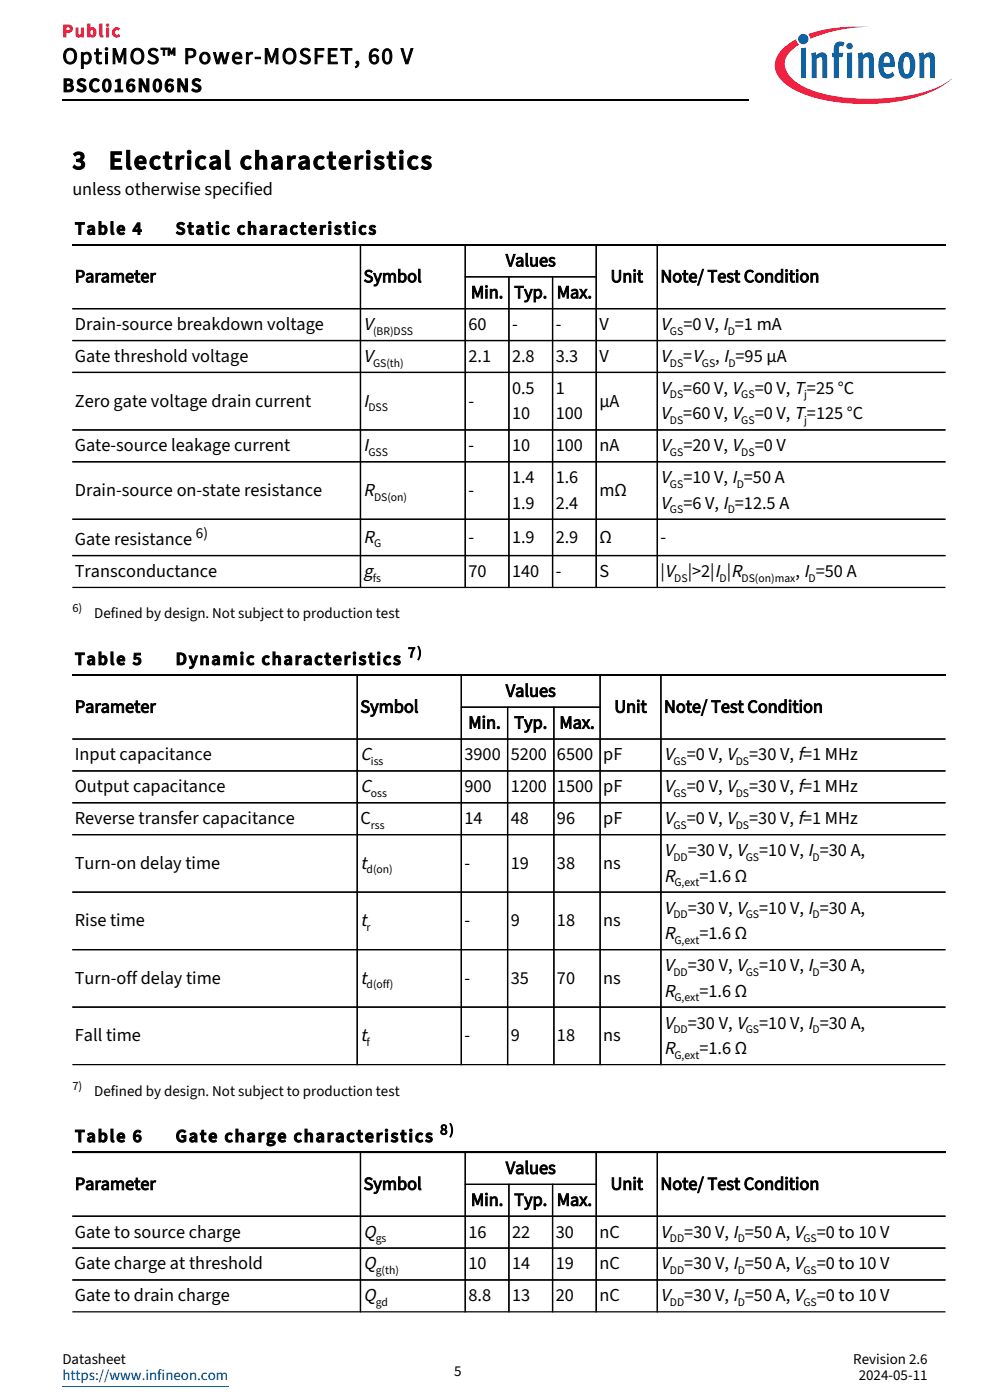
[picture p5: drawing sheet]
<svg xmlns="http://www.w3.org/2000/svg" width="210mm" height="297mm" viewBox="0 0 210 297" stroke-linecap="round" stroke-linejoin="round" font-family="sans-serif">
<defs><g id="words">
<g font-size="5.6">
<text x="15.3" y="35.9">3</text>
<text x="23.1" y="35.9">Electrical characteristics</text>
</g>
<text font-size="4.9" x="13.2" y="13.5">OptiMOS™ Power‑MOSFET, 60 V</text>
<text font-size="4.2" x="13.2" y="19.5">BSC016N06NS</text>
<g font-size="4">
<text x="77.1" y="70">V</text>
<text x="140.1" y="70">V</text>
<text x="77.1" y="76.8">V</text>
<text x="140.1" y="76.8">V</text>
<text x="140.1" y="83.5">V</text>
<text x="77.1" y="86.3">I</text>
<text x="140.1" y="89">V</text>
<text x="77.1" y="95.7">I</text>
<text x="140.1" y="95.7">V</text>
<text x="77.1" y="105.2">R</text>
<text x="140.1" y="102.5">V</text>
<text x="140.1" y="107.9">V</text>
<text x="77.1" y="115.2">R</text>
<text x="77.1" y="122.4">g</text>
<text x="76.4" y="161.3">C</text>
<text x="140.9" y="161.3">V</text>
<text x="76.4" y="168.1">C</text>
<text x="140.9" y="168.1">V</text>
<text x="140.9" y="174.8">V</text>
<text x="76.4" y="184.3">t</text>
<text x="140.9" y="181.6">V</text>
<text x="140.9" y="187">R</text>
<text x="76.4" y="196.5">t</text>
<text x="140.9" y="193.8">V</text>
<text x="140.9" y="199.2">R</text>
<text x="76.4" y="208.7">t</text>
<text x="140.9" y="206">V</text>
<text x="140.9" y="211.4">R</text>
<text x="76.4" y="220.9">t</text>
<text x="140.9" y="218.2">V</text>
<text x="140.9" y="223.6">R</text>
<text x="77.1" y="262.5">Q</text>
<text x="140.1" y="262.5">V</text>
<text x="77.1" y="269.3">Q</text>
<text x="140.1" y="269.3">V</text>
<text x="77.1" y="276.1">Q</text>
<text x="140.1" y="276.1">V</text>
</g>
<text font-size="3.9" fill="#ff3030" x="13.2" y="7.8">Public</text>
<g font-size="3.9">
<text x="15.3" y="41.3">unless otherwise specified</text>
<text x="15.9" y="49.7">Table 4</text>
<text x="37.2" y="49.7">Static characteristics</text>
<text x="15.9" y="59.9">Parameter</text>
<text x="77.1" y="59.9">Symbol</text>
<text x="107.3" y="56.5">Values</text>
<text x="129.5" y="59.9">Unit</text>
<text x="140.1" y="59.9">Note/ Test Condition</text>
<text x="99.9" y="63.3">Min.</text>
<text x="109.1" y="63.3">Typ.</text>
<text x="118.1" y="63.3">Max.</text>
<text x="15.9" y="70">Drain‑source breakdown voltage</text>
<text x="99.4" y="70">60</text>
<text x="108.6" y="70">‑</text>
<text x="117.9" y="70">‑</text>
<text x="127.1" y="70">V</text>
<text x="145" y="70">=0 V, I =1 mA</text>
<text x="15.9" y="76.8">Gate threshold voltage</text>
<text x="99.4" y="76.8">2.1</text>
<text x="108.6" y="76.8">2.8</text>
<text x="117.9" y="76.8">3.3</text>
<text x="127.1" y="76.8">V</text>
<text x="144.9" y="76.8">=V</text>
<text x="151.7" y="76.8">, I =95 μA</text>
<text x="108.6" y="83.5">0.5</text>
<text x="117.9" y="83.5">1</text>
<text x="144.9" y="83.5">=60 V, V</text>
<text x="160.1" y="83.5">=0 V, T=25 °C</text>
<text x="15.9" y="86.3">Zero gate voltage drain current</text>
<text x="99.4" y="86.3">‑</text>
<text x="108.6" y="89">10</text>
<text x="117.9" y="89">100</text>
<text x="127.1" y="86.3">μA</text>
<text x="144.9" y="89">=60 V, V</text>
<text x="160.1" y="89">=0 V, T=125 °C</text>
<text x="15.9" y="95.7">Gate‑source leakage current</text>
<text x="99.4" y="95.7">‑</text>
<text x="108.6" y="95.7">10</text>
<text x="117.9" y="95.7">100</text>
<text x="127.1" y="95.7">nA</text>
<text x="145" y="95.7">=20 V, V</text>
<text x="160.1" y="95.7">=0 V</text>
<text x="15.9" y="105.2">Drain‑source on‑state resistance</text>
<text x="99.4" y="105.2">‑</text>
<text x="108.6" y="102.5">1.4</text>
<text x="108.6" y="107.9">1.9</text>
<text x="117.9" y="102.5">1.6</text>
<text x="117.9" y="107.9">2.4</text>
<text x="127.1" y="105.2">mΩ</text>
<text x="145" y="102.5">=10 V, I =50 A</text>
<text x="145" y="107.9">=6 V, I =12.5 A</text>
<text x="15.9" y="115.6">Gate resistance</text>
<text x="99.4" y="115.2">‑</text>
<text x="108.6" y="115.2">1.9</text>
<text x="117.9" y="115.2">2.9</text>
<text x="127.1" y="115.2">Ω</text>
<text x="140.1" y="115.2">‑</text>
<text x="15.9" y="122.4">Transconductance</text>
<text x="99.4" y="122.4">70</text>
<text x="108.6" y="122.4">140</text>
<text x="117.9" y="122.4">‑</text>
<text x="127.1" y="122.4">S</text>
<text x="140.1" y="122.4">|V</text>
<text x="145.9" y="122.4">|&gt;2|I |R</text>
<text x="168.8" y="122.4">, I =50 A</text>
<text x="15.9" y="141">Table 5</text>
<text x="37.2" y="141">Dynamic characteristics</text>
<text x="107.3" y="147.8">Values</text>
<text x="15.9" y="151.2">Parameter</text>
<text x="76.4" y="151.2">Symbol</text>
<text x="99.3" y="154.6">Min.</text>
<text x="109.1" y="154.6">Typ.</text>
<text x="118.7" y="154.6">Max.</text>
<text x="130.3" y="151.2">Unit</text>
<text x="140.9" y="151.2">Note/ Test Condition</text>
<text x="15.9" y="161.3">Input capacitance</text>
<text x="98.5" y="161.3">3900</text>
<text x="108.3" y="161.3">5200</text>
<text x="118.1" y="161.3">6500</text>
<text x="128" y="161.3">pF</text>
<text x="145.7" y="161.3">=0 V, V</text>
<text x="158.9" y="161.3">=30 V, f=1 MHz</text>
<text x="15.9" y="168.1">Output capacitance</text>
<text x="98.5" y="168.1">900</text>
<text x="108.3" y="168.1">1200</text>
<text x="118.1" y="168.1">1500</text>
<text x="128" y="168.1">pF</text>
<text x="145.7" y="168.1">=0 V, V</text>
<text x="158.9" y="168.1">=30 V, f=1 MHz</text>
<text x="15.9" y="174.8">Reverse transfer capacitance</text>
<text x="76.4" y="174.8">C</text>
<text x="98.5" y="174.8">14</text>
<text x="108.3" y="174.8">48</text>
<text x="118.1" y="174.8">96</text>
<text x="128" y="174.8">pF</text>
<text x="145.7" y="174.8">=0 V, V</text>
<text x="158.9" y="174.8">=30 V, f=1 MHz</text>
<text x="15.9" y="184.3">Turn‑on delay time</text>
<text x="98.5" y="184.3">‑</text>
<text x="108.3" y="184.3">19</text>
<text x="118.1" y="184.3">38</text>
<text x="128" y="184.3">ns</text>
<text x="145.9" y="181.6">=30 V, V</text>
<text x="161.1" y="181.6">=10 V, I =30 A,</text>
<text x="148.4" y="187">=1.6 Ω</text>
<text x="15.9" y="196.5">Rise time</text>
<text x="98.5" y="196.5">‑</text>
<text x="108.3" y="196.5">9</text>
<text x="118.1" y="196.5">18</text>
<text x="128" y="196.5">ns</text>
<text x="145.9" y="193.8">=30 V, V</text>
<text x="161.1" y="193.8">=10 V, I =30 A,</text>
<text x="148.4" y="199.2">=1.6 Ω</text>
<text x="15.9" y="208.7">Turn‑off delay time</text>
<text x="98.5" y="208.7">‑</text>
<text x="108.3" y="208.7">35</text>
<text x="118.1" y="208.7">70</text>
<text x="128" y="208.7">ns</text>
<text x="145.9" y="206">=30 V, V</text>
<text x="161.1" y="206">=10 V, I =30 A,</text>
<text x="148.4" y="211.4">=1.6 Ω</text>
<text x="15.9" y="220.9">Fall time</text>
<text x="98.5" y="220.9">‑</text>
<text x="108.3" y="220.9">9</text>
<text x="118.1" y="220.9">18</text>
<text x="128" y="220.9">ns</text>
<text x="145.9" y="218.2">=30 V, V</text>
<text x="161.1" y="218.2">=10 V, I =30 A,</text>
<text x="148.4" y="223.6">=1.6 Ω</text>
<text x="15.9" y="242.3">Table 6</text>
<text x="37.2" y="242.3">Gate charge characteristics</text>
<text x="107.3" y="249">Values</text>
<text x="15.9" y="252.4">Parameter</text>
<text x="77.1" y="252.4">Symbol</text>
<text x="99.9" y="255.8">Min.</text>
<text x="109.1" y="255.8">Typ.</text>
<text x="118.1" y="255.8">Max.</text>
<text x="129.5" y="252.4">Unit</text>
<text x="140.1" y="252.4">Note/ Test Condition</text>
<text x="15.9" y="262.5">Gate to source charge</text>
<text x="99.4" y="262.5">16</text>
<text x="108.6" y="262.5">22</text>
<text x="117.9" y="262.5">30</text>
<text x="127.1" y="262.5">nC</text>
<text x="145.2" y="262.5">=30 V, I =50 A, V</text>
<text x="173.3" y="262.5">=0 to 10 V</text>
<text x="15.9" y="269.3">Gate charge at threshold</text>
<text x="99.4" y="269.3">10</text>
<text x="108.6" y="269.3">14</text>
<text x="117.9" y="269.3">19</text>
<text x="127.1" y="269.3">nC</text>
<text x="145.2" y="269.3">=30 V, I =50 A, V</text>
<text x="173.3" y="269.3">=0 to 10 V</text>
<text x="15.9" y="276.1">Gate to drain charge</text>
<text x="99.4" y="276.1">8.8</text>
<text x="108.6" y="276.1">13</text>
<text x="117.9" y="276.1">20</text>
<text x="127.1" y="276.1">nC</text>
<text x="145.2" y="276.1">=30 V, I =50 A, V</text>
<text x="173.3" y="276.1">=0 to 10 V</text>
</g>
<g font-size="3.2">
<text x="41.6" y="114">6)</text>
<text x="20" y="131.2">Defined by design. Not subject to production test</text>
<text x="86.5" y="139.4">7)</text>
<text x="20" y="232.4">Defined by design. Not subject to production test</text>
<text x="93.3" y="240.7">8)</text>
<text x="13.2" y="289.4">Datasheet</text>
<text x="96.3" y="291.9">5</text>
<text x="181" y="289.4">Revision 2.6</text>
<text x="182.2" y="292.8">2024‑05‑11</text>
</g>
<text font-size="3.2" fill="#00f" x="13.2" y="292.8">https://www.infineon.com</text>
<g font-size="2.6">
<text x="15.3" y="129.9">6)</text>
<text x="15.3" y="231.1">7)</text>
</g>
<g font-size="2.5">
<text x="79.1" y="71">(BR)DSS</text>
<text x="142.1" y="71">GS</text>
<text x="154.4" y="71">D</text>
<text x="79.1" y="77.8">GS(th)</text>
<text x="142.1" y="77.8">DS</text>
<text x="148.9" y="77.8">GS</text>
<text x="154.5" y="77.8">D</text>
<text x="78.2" y="87.2">DSS</text>
<text x="142.1" y="84.5">DS</text>
<text x="142.1" y="90">DS</text>
<text x="157.2" y="84.5">GS</text>
<text x="157.2" y="90">GS</text>
<text x="170.6" y="84.5">j</text>
<text x="170.6" y="90">j</text>
<text x="78.2" y="96.7">GSS</text>
<text x="142.1" y="96.7">GS</text>
<text x="157.2" y="96.7">DS</text>
<text x="79.3" y="106.2">DS(on)</text>
<text x="142.1" y="103.5">GS</text>
<text x="156.3" y="103.5">D</text>
<text x="142.1" y="108.9">GS</text>
<text x="154.4" y="108.9">D</text>
<text x="79.3" y="116.1">G</text>
<text x="79.1" y="123.4">fs</text>
<text x="143" y="123.4">DS</text>
<text x="152.6" y="123.4">D</text>
<text x="157.3" y="123.4">DS(on)max</text>
<text x="171.5" y="123.4">D</text>
<text x="78.7" y="162.3">iss</text>
<text x="142.8" y="162.3">GS</text>
<text x="156.1" y="162.3">DS</text>
<text x="78.7" y="169.1">oss</text>
<text x="142.8" y="169.1">GS</text>
<text x="156.1" y="169.1">DS</text>
<text x="78.7" y="175.8">rss</text>
<text x="142.8" y="175.8">GS</text>
<text x="156.1" y="175.8">DS</text>
<text x="77.8" y="185.3">d(on)</text>
<text x="142.8" y="182.6">DD</text>
<text x="158.2" y="182.6">GS</text>
<text x="172.4" y="182.6">D</text>
<text x="143.1" y="188">G,ext</text>
<text x="77.8" y="197.5">r</text>
<text x="142.8" y="194.8">DD</text>
<text x="158.2" y="194.8">GS</text>
<text x="172.4" y="194.8">D</text>
<text x="143.1" y="200.2">G,ext</text>
<text x="77.8" y="209.7">d(off)</text>
<text x="142.8" y="207">DD</text>
<text x="158.2" y="207">GS</text>
<text x="172.4" y="207">D</text>
<text x="143.1" y="212.4">G,ext</text>
<text x="77.8" y="221.9">f</text>
<text x="142.8" y="219.2">DD</text>
<text x="158.2" y="219.2">GS</text>
<text x="172.4" y="219.2">D</text>
<text x="143.1" y="224.6">G,ext</text>
<text x="79.7" y="263.5">gs</text>
<text x="142.1" y="263.5">DD</text>
<text x="156.5" y="263.5">D</text>
<text x="170.4" y="263.5">GS</text>
<text x="79.7" y="270.3">g(th)</text>
<text x="142.1" y="270.3">DD</text>
<text x="156.5" y="270.3">D</text>
<text x="170.4" y="270.3">GS</text>
<text x="79.7" y="277">gd</text>
<text x="142.1" y="277">DD</text>
<text x="156.5" y="277">D</text>
<text x="170.4" y="277">GS</text>
</g>
</g></defs>
<path d="M13.2 21.3h145.5" fill="none" stroke="#000" stroke-width=".26"/>
<path d="M171.4 7.2l.5 1a32.6 32.6 0 0 1 12.5-2.5 33 33 0 0 0-12.2 1.3zM165.8 10.6a4.5 4.5 0 0 0 .8 7.2 23.1 23.1 0 0 0 11.5 3.9 37.4 37.4 0 0 0 20.4-2.7l1-.5a7.1 7.1 0 0 0 2.3-1.8 19 19 0 0 1-9.1 3.6 43.8 43.8 0 0 1-20.5-1.1 8.9 8.9 0 0 1-5.6-4.6 3.6 3.6 0 0 1 1.5-4.1l1.4-1-.4-.5-.2-.7a11.3 11.3 0 0 0-3.1 2.3z" fill="#ec1840"/>
<g fill="#0066b3">
<path d="M169.9 10.3l1-.2v6.5h-1z"/>
<path d="M172.1 11.3l.9-.2 .2 .6a1.24 1.24 0 0 1 1.4-.6 1.24 1.24 0 0 1 .9 1.4v4.1h-1.1v-4a.44 .44 0 0 0-.2-.4 .44 .44 0 0 0-.5 0l-.5 .4v4h-1z"/>
<path d="M177.4 9.1l.8-.3 .7 .2 .2 .1-.3 .8-.1-.1a.48 .48 0 0 0-.7 .2l-.1 1.2h1l-.2 .9h-.8v4.5h-1v-4.5h-.4v-.9h.4v-.7a1.79 1.79 0 0 1 .5-1.4z"/>
<path d="M181.9 11.3l1-.2 .1 .6a1.24 1.24 0 0 1 1.5-.6 1.24 1.24 0 0 1 .8 1.4v4.1h-1v-4a.44 .44 0 0 0-.2-.4 .44 .44 0 0 0-.5 0l-.5 .4v4h-1z"/>
<path d="M194.9 11.3l1-.2 .1 .6a1.24 1.24 0 0 1 1.5-.6 1.24 1.24 0 0 1 .8 1.4v4.1h-1v-4a.44 .44 0 0 0-.2-.4 .44 .44 0 0 0-.5 0l-.5 .4v4h-1.1z"/>
<path d="M179.7 11.2l1-.1v5.5h-1zM179.5 9.8a.7 .7 0 0 1 1.4 0 .7 .7 0 0 1-1.4 0z"/>
<path d="M187.7 12.2l-.3 1.1h1.4a.93 .93 0 0 0-.9-1.3zM187.1 11.5a1.61 1.61 0 0 1 1.7-.3 1.61 1.61 0 0 1 .9 1.6l.1 1.4h-2.4a1.07 1.07 0 0 0 .2 1.2 1.07 1.07 0 0 0 1.3 .2l.4-.4 .4 .8a1.91 1.91 0 0 1-2.2 .5 1.91 1.91 0 0 1-1.1-1.9v-1.7l.2-.8z"/>
<path d="M192 12.1a4.3 4.3 0 0 0 0 3.5l.3 .2a1.55 1.55 0 0 0 .7-1.9v-.5a1.2 1.2 0 0 0-.7-1.4zM191.4 11.4a1.79 1.79 0 0 1 1.9 0 1.79 1.79 0 0 1 .8 1.7l.1 .8a2.73 2.73 0 0 1-1.3 2.7l-.6 .1a1.56 1.56 0 0 1-1.5-1.2 4.2 4.2 0 0 1 .6-4.1z"/>
<circle cx="170.4" cy="8.3" r="1.1"/>
</g>
<path d="M13.2 294.1h35.2" fill="none" stroke="#00f" stroke-width=".21"/>
<g fill="none" stroke="#000" stroke-width=".26">
<path d="M15.3 52h185.3M76.5 51.8v73M98.6 58.7h28M98.7 51.8v73M107.9 58.6v66.2M117.2 58.6v66.2M126.5 51.8v73M139.4 51.8v73M15.3 65.5h185.3M15.3 72.2h185.3M15.3 79h185.3M15.3 91.2h185.3"/>
<path d="M15.3 98h185.3M15.3 110.2h185.3M15.3 117.9h185.3M15.3 124.6h185.3M15.3 143.3h185.3M15.3 156.8h185.3M75.8 143.1v82.9M97.7 150h29.7M97.9 143.1v82.9M107.7 149.9v76.1M117.5 149.9v76.1M127.3 143.1v82.9"/>
<path d="M140.2 143.1v82.9M15.3 163.5h185.3M15.3 170.3h185.3M15.3 177.1h185.3M15.3 189.3h185.3M15.3 201.5h185.3M15.3 213.7h185.3M15.3 225.8h185.3M15.3 244.5h185.3M15.3 258h185.3M76.5 244.4v34M98.6 251.2h28"/>
<path d="M98.7 244.4v34M107.9 251.1v27.3M117.2 251.1v27.3M126.5 244.4v34M139.4 244.4v34M15.3 264.8h185.3M15.3 271.5h185.3M15.3 278.3h185.3"/>
</g>
<use href="#words"/>
</svg>
